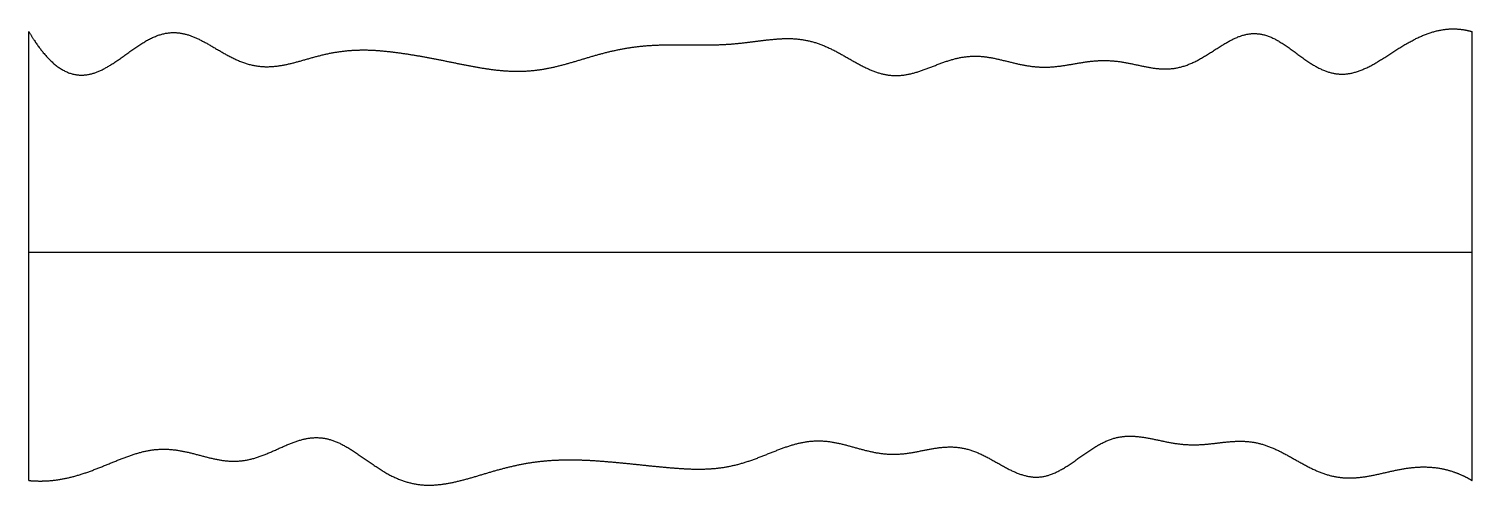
# Model space of a CAD drawing. Header units: millimetres. Extents: x 0 to 10, y -0.1 to 3.1.
import ezdxf

# ---------------------------------------------------------------- set-up
doc = ezdxf.new("R2010")
doc.units = ezdxf.units.MM
doc.layers.get('0').update_dxf_attribs({"linetype": 'CONTINUOUS'})

msp = doc.modelspace()

# ---------------------------------------------------------------- linework, layer by layer
for points in [[(0, 3.055), (0.019, 3.022), (0.058, 2.961), (0.116, 2.883), (0.193, 2.806), (0.29, 2.755), (0.386, 2.745), (0.483, 2.773), (0.579, 2.828), (0.676, 2.899), (0.773, 2.97), (0.87, 3.026), (0.966, 3.054), (1.064, 3.05), (1.161, 3.015), (1.259, 2.96), (1.357, 2.9), (1.457, 2.847), (1.557, 2.815), (1.658, 2.807), (1.759, 2.819), (1.861, 2.845), (1.964, 2.876), (2.066, 2.903), (2.168, 2.921), (2.27, 2.929), (2.371, 2.929), (2.472, 2.92), (2.573, 2.908), (2.674, 2.892), (2.775, 2.874), (2.876, 2.854), (2.977, 2.833), (3.079, 2.813), (3.181, 2.795), (3.283, 2.783), (3.384, 2.778), (3.486, 2.782), (3.586, 2.797), (3.687, 2.82), (3.787, 2.849), (3.887, 2.88), (3.988, 2.909), (4.089, 2.932), (4.19, 2.95), (4.292, 2.96), (4.394, 2.964), (4.495, 2.964), (4.597, 2.963), (4.698, 2.962), (4.8, 2.964), (4.901, 2.971), (5.004, 2.983), (5.106, 2.997), (5.208, 3.008), (5.311, 3.009), (5.412, 2.994), (5.512, 2.96), (5.611, 2.91), (5.71, 2.851), (5.807, 2.797), (5.905, 2.758), (6.003, 2.744), (6.102, 2.756), (6.202, 2.789), (6.303, 2.831), (6.404, 2.867), (6.505, 2.888), (6.607, 2.887), (6.708, 2.868), (6.809, 2.841), (6.911, 2.817), (7.012, 2.805), (7.113, 2.81), (7.214, 2.826), (7.316, 2.846), (7.418, 2.858), (7.52, 2.855), (7.622, 2.838), (7.724, 2.813), (7.826, 2.794), (7.927, 2.793), (8.027, 2.818), (8.127, 2.869), (8.225, 2.934), (8.323, 2.997), (8.419, 3.04), (8.516, 3.05), (8.612, 3.021), (8.708, 2.962), (8.804, 2.888), (8.901, 2.818), (8.999, 2.769), (9.097, 2.752), (9.196, 2.769), (9.296, 2.814), (9.396, 2.876), (9.496, 2.943), (9.597, 3.003), (9.698, 3.048), (9.799, 3.074), (9.879, 3.078), (9.94, 3.07), (9.98, 3.061), (10, 3.055)], [(0, -0.055), (0, 0.069), (0, 0.318), (0, 0.691), (0, 1.189), (0, 1.811), (0, 2.309), (0, 2.682), (0, 2.931), (0, 3.055)], [(10, -0.055), (10, 0.069), (10, 0.318), (10, 0.691), (10, 1.189), (10, 1.811), (10, 2.309), (10, 2.682), (10, 2.931), (10, 3.055)], [(0, 1.527), (0.4, 1.527), (1.2, 1.527), (2.4, 1.527), (4, 1.527), (6, 1.527), (7.6, 1.527), (8.8, 1.527), (9.6, 1.527), (10, 1.527)], [(0, -0.055), (0.02, -0.057), (0.061, -0.059), (0.121, -0.06), (0.202, -0.052), (0.302, -0.032), (0.403, 0), (0.503, 0.039), (0.603, 0.081), (0.703, 0.121), (0.803, 0.151), (0.903, 0.166), (1.004, 0.162), (1.104, 0.142), (1.205, 0.114), (1.306, 0.087), (1.407, 0.074), (1.508, 0.081), (1.609, 0.111), (1.709, 0.156), (1.809, 0.203), (1.908, 0.238), (2.005, 0.249), (2.101, 0.231), (2.196, 0.185), (2.292, 0.121), (2.388, 0.051), (2.486, -0.013), (2.586, -0.059), (2.686, -0.086), (2.788, -0.091), (2.89, -0.08), (2.992, -0.057), (3.093, -0.028), (3.193, 0.003), (3.293, 0.031), (3.392, 0.055), (3.492, 0.073), (3.593, 0.084), (3.694, 0.089), (3.795, 0.089), (3.897, 0.085), (3.999, 0.077), (4.1, 0.068), (4.201, 0.058), (4.302, 0.047), (4.403, 0.037), (4.504, 0.028), (4.605, 0.023), (4.707, 0.023), (4.808, 0.033), (4.909, 0.053), (5.01, 0.085), (5.11, 0.125), (5.21, 0.166), (5.309, 0.2), (5.409, 0.221), (5.508, 0.223), (5.608, 0.206), (5.709, 0.178), (5.809, 0.149), (5.91, 0.128), (6.012, 0.123), (6.113, 0.135), (6.215, 0.158), (6.316, 0.177), (6.417, 0.182), (6.518, 0.164), (6.618, 0.121), (6.717, 0.063), (6.815, 0.007), (6.913, -0.031), (7.009, -0.039), (7.105, -0.011), (7.201, 0.046), (7.296, 0.117), (7.393, 0.185), (7.49, 0.235), (7.589, 0.257), (7.689, 0.253), (7.791, 0.233), (7.893, 0.209), (7.996, 0.192), (8.099, 0.19), (8.202, 0.2), (8.303, 0.214), (8.404, 0.221), (8.503, 0.212), (8.601, 0.181), (8.698, 0.134), (8.795, 0.077), (8.892, 0.023), (8.99, -0.018), (9.089, -0.039), (9.19, -0.04), (9.291, -0.025), (9.394, -0.001), (9.496, 0.023), (9.598, 0.039), (9.7, 0.042), (9.801, 0.029), (9.881, 0.005), (9.941, -0.022), (9.98, -0.043), (10, -0.055)]]:
    msp.add_open_spline(points, degree=5)

doc.saveas('drawing.dxf')
